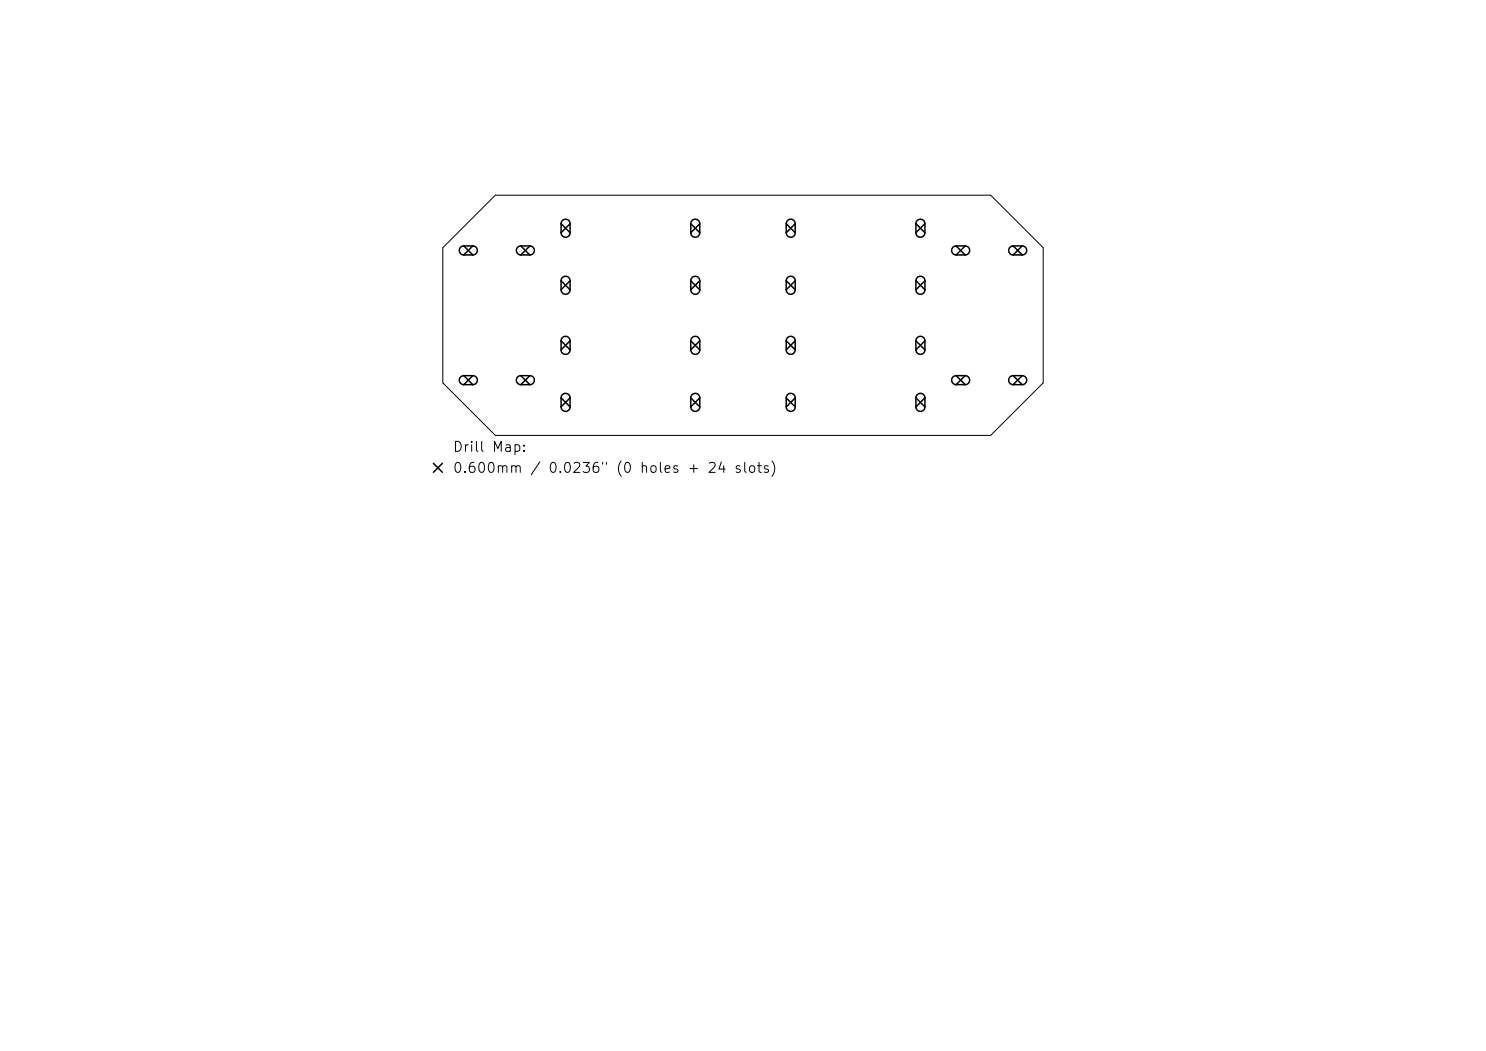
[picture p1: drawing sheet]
<svg xmlns="http://www.w3.org/2000/svg" width="297mm" height="210mm" viewBox="0 0 297 210" stroke-linecap="round" stroke-linejoin="round" font-family="sans-serif">
<defs><g id="words">
<g font-size="2">
<text x="90.4" y="90.8">Drill Map:</text>
<text x="90.4" y="95">0.600mm / 0.0236&quot; (0 holes + 24 slots)</text>
</g>
</g></defs>
<path d="M88.5 49.5l10.5-10.5h99l10.5 10.5v27l-10.5 10.5h-99l-10.5-10.5z" fill="none" stroke="#000" stroke-width=".2"/>
<g fill="none" stroke="#000" stroke-width=".3">
<path d="M92.7 49.1l1.8 1.8M92.7 49.1h1.8M92.7 50.9h1.8M92.7 49.1a.9 .9 0 0 0-.9 .9 .9 .9 0 0 0 .9 .9M94.5 49.1l-1.8 1.8M94.5 49.1a.9 .9 0 0 1 .9 .9 .9 .9 0 0 1-.9 .9M104.1 49.1h1.8M104.1 50.9h1.8M104.1 49.1l1.8 1.8M104.1 49.1a.9 .9 0 0 0-.9 .9 .9 .9 0 0 0 .9 .9M105.9 49.1a.9 .9 0 0 1 .9 .9 .9 .9 0 0 1-.9 .9M105.9 49.1l-1.8 1.8"/>
<path d="M112.1 44.7a.9 .9 0 0 1 .9-.9 .9 .9 0 0 1 .9 .9M112.1 46.5a.9 .9 0 0 0 .9 .9 .9 .9 0 0 0 .9-.9M112.1 56.1a.9 .9 0 0 1 .9-.9 .9 .9 0 0 1 .9 .9M112.1 57.9a.9 .9 0 0 0 .9 .9 .9 .9 0 0 0 .9-.9M112.1 44.7l1.8 1.8M112.1 44.7v1.8M112.1 56.1v1.8M112.1 56.1l1.8 1.8M113.9 44.7l-1.8 1.8M113.9 44.7v1.8M113.9 56.1v1.8M113.9 56.1l-1.8 1.8"/>
<path d="M138.1 44.7l1.8 1.8M138.1 44.7v1.8M138.1 56.1v1.8M138.1 56.1l1.8 1.8M138.1 44.7a.9 .9 0 0 1 .9-.9 .9 .9 0 0 1 .9 .9M138.1 46.5a.9 .9 0 0 0 .9 .9 .9 .9 0 0 0 .9-.9M138.1 56.1a.9 .9 0 0 1 .9-.9 .9 .9 0 0 1 .9 .9M138.1 57.9a.9 .9 0 0 0 .9 .9 .9 .9 0 0 0 .9-.9M139.9 44.7l-1.8 1.8M139.9 44.7v1.8M139.9 56.1v1.8M139.9 56.1l-1.8 1.8"/>
<path d="M157.1 44.7l1.8 1.8M157.1 44.7v1.8M157.1 56.1v1.8M157.1 56.1l1.8 1.8M157.1 44.7a.9 .9 0 0 1 .9-.9 .9 .9 0 0 1 .9 .9M157.1 46.5a.9 .9 0 0 0 .9 .9 .9 .9 0 0 0 .9-.9M157.1 56.1a.9 .9 0 0 1 .9-.9 .9 .9 0 0 1 .9 .9M157.1 57.9a.9 .9 0 0 0 .9 .9 .9 .9 0 0 0 .9-.9M158.9 44.7l-1.8 1.8M158.9 44.7v1.8M158.9 56.1v1.8M158.9 56.1l-1.8 1.8"/>
<path d="M183.1 44.7a.9 .9 0 0 1 .9-.9 .9 .9 0 0 1 .9 .9M183.1 46.5a.9 .9 0 0 0 .9 .9 .9 .9 0 0 0 .9-.9M183.1 56.1a.9 .9 0 0 1 .9-.9 .9 .9 0 0 1 .9 .9M183.1 57.9a.9 .9 0 0 0 .9 .9 .9 .9 0 0 0 .9-.9M183.1 44.7l1.8 1.8M183.1 44.7v1.8M183.1 56.1v1.8M183.1 56.1l1.8 1.8M184.9 44.7l-1.8 1.8M184.9 44.7v1.8M184.9 56.1v1.8M184.9 56.1l-1.8 1.8"/>
<path d="M191.1 49.1h1.8M191.1 50.9h1.8M191.1 49.1l1.8 1.8M191.1 49.1a.9 .9 0 0 0-.9 .9 .9 .9 0 0 0 .9 .9M192.9 49.1a.9 .9 0 0 1 .9 .9 .9 .9 0 0 1-.9 .9M192.9 49.1l-1.8 1.8M202.5 49.1a.9 .9 0 0 0-.9 .9 .9 .9 0 0 0 .9 .9M202.5 49.1h1.8M202.5 50.9h1.8M202.5 49.1l1.8 1.8M204.3 49.1a.9 .9 0 0 1 .9 .9 .9 .9 0 0 1-.9 .9M204.3 49.1l-1.8 1.8"/>
<path d="M92.7 75.1l1.8 1.8M92.7 75.1h1.8M92.7 76.9h1.8M92.7 75.1a.9 .9 0 0 0-.9 .9 .9 .9 0 0 0 .9 .9M94.5 75.1l-1.8 1.8M94.5 75.1a.9 .9 0 0 1 .9 .9 .9 .9 0 0 1-.9 .9M104.1 75.1h1.8M104.1 76.9h1.8M104.1 75.1l1.8 1.8M104.1 75.1a.9 .9 0 0 0-.9 .9 .9 .9 0 0 0 .9 .9M105.9 75.1a.9 .9 0 0 1 .9 .9 .9 .9 0 0 1-.9 .9M105.9 75.1l-1.8 1.8"/>
<path d="M112.1 69.9a.9 .9 0 0 0 .9 .9 .9 .9 0 0 0 .9-.9M112.1 68.1a.9 .9 0 0 1 .9-.9 .9 .9 0 0 1 .9 .9M112.1 79.5a.9 .9 0 0 1 .9-.9 .9 .9 0 0 1 .9 .9M112.1 68.1v1.8M112.1 79.5v1.8M112.1 68.1l1.8 1.8M112.1 79.5l1.8 1.8M113.9 68.1v1.8M113.9 79.5v1.8M113.9 68.1l-1.8 1.8M113.9 79.5l-1.8 1.8M138.1 68.1v1.8"/>
<path d="M138.1 79.5v1.8M138.1 68.1l1.8 1.8M138.1 79.5l1.8 1.8M138.1 69.9a.9 .9 0 0 0 .9 .9 .9 .9 0 0 0 .9-.9M138.1 68.1a.9 .9 0 0 1 .9-.9 .9 .9 0 0 1 .9 .9M138.1 79.5a.9 .9 0 0 1 .9-.9 .9 .9 0 0 1 .9 .9M139.9 68.1v1.8M139.9 79.5v1.8M139.9 68.1l-1.8 1.8M139.9 79.5l-1.8 1.8M157.1 68.1v1.8M157.1 79.5v1.8"/>
<path d="M157.1 68.1l1.8 1.8M157.1 79.5l1.8 1.8M157.1 69.9a.9 .9 0 0 0 .9 .9 .9 .9 0 0 0 .9-.9M157.1 68.1a.9 .9 0 0 1 .9-.9 .9 .9 0 0 1 .9 .9M157.1 79.5a.9 .9 0 0 1 .9-.9 .9 .9 0 0 1 .9 .9M158.9 68.1v1.8M158.9 79.5v1.8M158.9 68.1l-1.8 1.8M158.9 79.5l-1.8 1.8M183.1 69.9a.9 .9 0 0 0 .9 .9 .9 .9 0 0 0 .9-.9M183.1 68.1a.9 .9 0 0 1 .9-.9 .9 .9 0 0 1 .9 .9M183.1 79.5a.9 .9 0 0 1 .9-.9 .9 .9 0 0 1 .9 .9"/>
<path d="M183.1 68.1v1.8M183.1 79.5v1.8M183.1 68.1l1.8 1.8M183.1 79.5l1.8 1.8M184.9 68.1v1.8M184.9 79.5v1.8M184.9 68.1l-1.8 1.8M184.9 79.5l-1.8 1.8M191.1 75.1h1.8M191.1 76.9h1.8M191.1 75.1l1.8 1.8M191.1 75.1a.9 .9 0 0 0-.9 .9 .9 .9 0 0 0 .9 .9"/>
<path d="M192.9 75.1a.9 .9 0 0 1 .9 .9 .9 .9 0 0 1-.9 .9M192.9 75.1l-1.8 1.8M202.5 75.1a.9 .9 0 0 0-.9 .9 .9 .9 0 0 0 .9 .9M202.5 75.1h1.8M202.5 76.9h1.8M202.5 75.1l1.8 1.8M204.3 75.1a.9 .9 0 0 1 .9 .9 .9 .9 0 0 1-.9 .9M204.3 75.1l-1.8 1.8M86.6 92.6l1.8 1.8M88.4 92.6l-1.8 1.8M112.1 81.3a.9 .9 0 0 0 .9 .9 .9 .9 0 0 0 .9-.9M138.1 81.3a.9 .9 0 0 0 .9 .9 .9 .9 0 0 0 .9-.9"/>
<path d="M157.1 81.3a.9 .9 0 0 0 .9 .9 .9 .9 0 0 0 .9-.9M183.1 81.3a.9 .9 0 0 0 .9 .9 .9 .9 0 0 0 .9-.9"/>
</g>
<use href="#words"/>
</svg>
